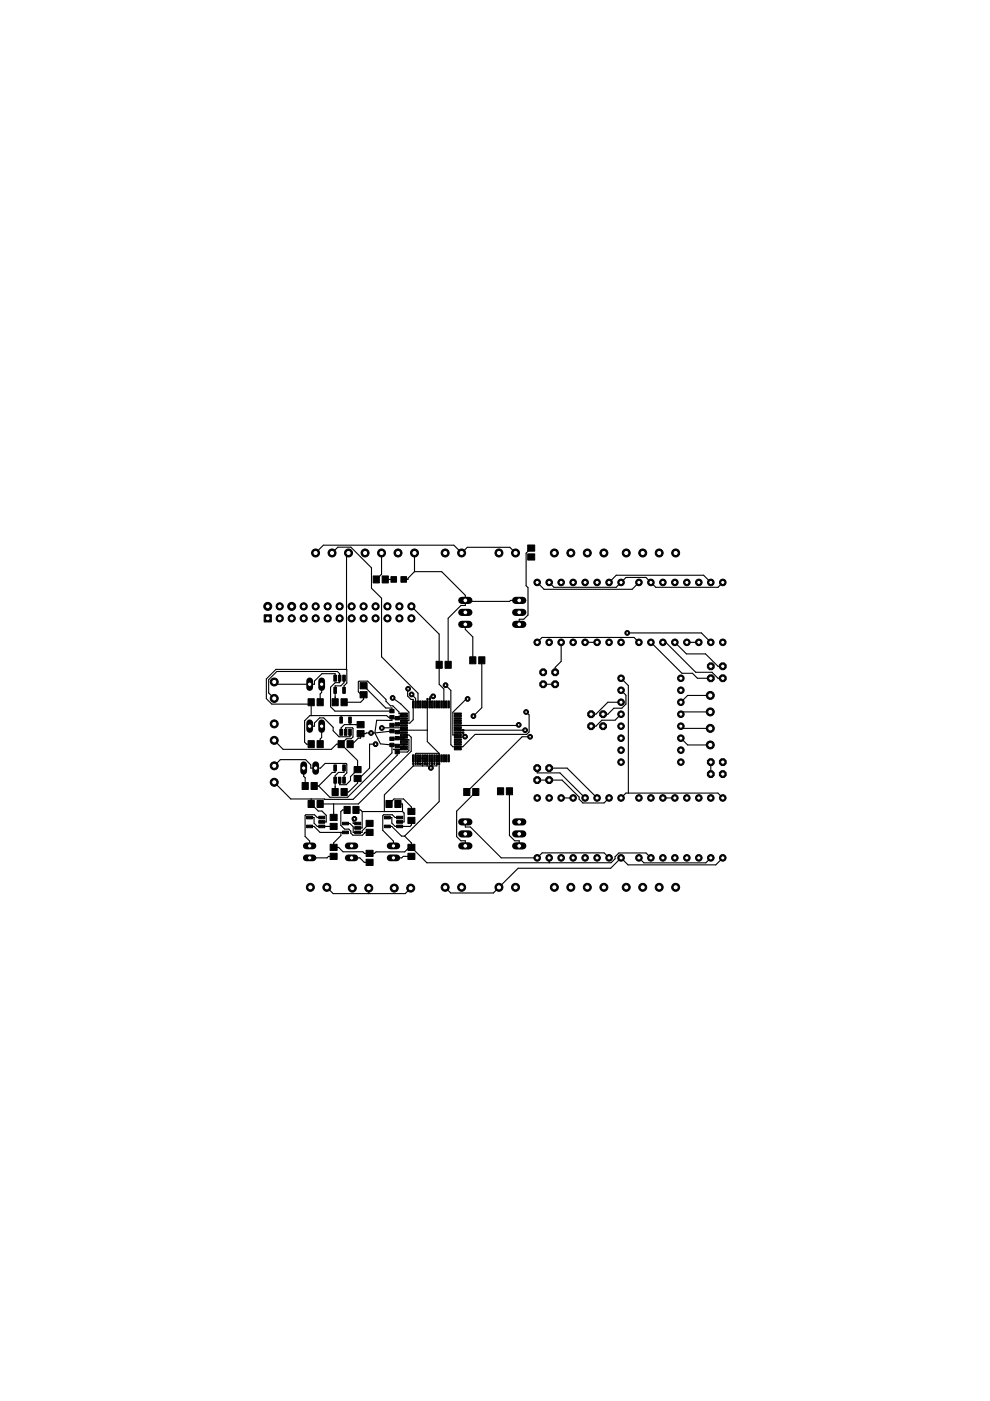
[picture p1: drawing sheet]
<svg xmlns="http://www.w3.org/2000/svg" width="210mm" height="297mm" viewBox="0 0 210 297" stroke-linecap="round" stroke-linejoin="round" font-family="sans-serif">
<g fill="#000" stroke="#000" stroke-width=".21">
<path d="M111.9 117.4h1.5v1.3h-1.5zM111.9 115.5h1.5v1.4h-1.5zM56 130.3h1.5v1.6h-1.5zM79.1 122.1h1.3v1.5h-1.3zM81 122.1h1.3v1.5h-1.3zM82.9 122.3h1.2v1.1h-1.2zM85 122.3h1.2v1.1h-1.2zM99.6 139.3h1.3v1.4h-1.3zM101.5 139.3h1.3v1.4h-1.3zM65.3 148.1h1.3v1.5h-1.3zM65.3 157h1.3v1.5h-1.3zM67.2 148.1h1.3v1.5h-1.3z"/>
<path d="M67.2 157h1.3v1.5h-1.3zM70.4 148.1h1.3v1.5h-1.3zM70.8 143.2h.5v1.2h-.5zM70.8 145.7h.5v1.3h-.5zM71.7 157h1.3v1.5h-1.3zM71.7 143.2h.6v1.2h-.6zM72.1 154.6h.5v1.3h-.5zM72.1 152h.5v1.3h-.5zM72.3 148.1h1.3v1.5h-1.3zM72.7 143.2h.5v1.2h-.5zM72.7 145.7h.5v1.3h-.5zM73 154.6h.6v1.3h-.6z"/>
<path d="M73.6 157h1.3v1.5h-1.3zM73.9 154.6h.6v1.3h-.6zM73.9 152h.6v1.3h-.6zM75.7 153h1.5v1.3h-1.5zM75.7 154.9h1.5v1.3h-1.5zM76.3 146.6h1.5v1.4h-1.5zM76.3 144.7h1.5v1.3h-1.5zM82.7 157.6h.8v.7h-.8zM82.7 156.3h.8v.7h-.8zM82.7 154.6h.8v.8h-.8zM82.7 153.4h.8v.7h-.8zM82.7 151.7h.8v.7h-.8z"/>
<path d="M82.7 150.4h.8v.7h-.8zM83.8 157.8h.9v.7h-.9zM83.8 159.1h.9v.7h-.9zM83.8 154.9h.9v.7h-.9zM83.8 156.1h.9v.8h-.9zM83.8 151.9h.9v.7h-.9zM83.8 153.2h.9v.7h-.9zM84.9 151.2h1.5v.3h-1.5zM84.9 151.7h1.5v.3h-1.5zM84.9 152.2h1.5v.3h-1.5zM84.9 152.7h1.5v.3h-1.5zM84.9 153.2h1.5v.3h-1.5z"/>
<path d="M84.9 153.7h1.5v.3h-1.5zM84.9 154.2h1.5v.3h-1.5zM84.9 154.7h1.5v.3h-1.5zM84.9 155.2h1.5v.3h-1.5zM84.9 155.7h1.5v.3h-1.5zM84.9 156.2h1.5v.3h-1.5zM84.9 156.7h1.5v.3h-1.5zM84.9 157.2h1.5v.3h-1.5zM84.9 157.7h1.5v.3h-1.5zM84.9 158.2h1.5v.3h-1.5zM84.9 158.7h1.5v.3h-1.5zM87.5 148.6h.3v1.5h-.3z"/>
<path d="M88 148.6h.3v1.5h-.3zM88.5 148.6h.3v1.5h-.3zM89 148.6h.3v1.5h-.3zM89.5 148.6h.3v1.5h-.3zM90 148.6h.3v1.5h-.3zM90.4 148.6h.3v1.5h-.3zM90.5 148.1h.3v.3h-.3zM91 148.6h.2v1.5h-.2zM91 148.1h.3v.3h-.3zM91.5 148.6h.3v1.5h-.3zM92 148.6h.3v1.5h-.3zM92.5 148.6h.3v1.5h-.3z"/>
<path d="M92.5 140.2h1.3v1.5h-1.3zM93 148.6h.3v1.5h-.3zM93.5 148.6h.3v1.5h-.3zM94 148.6h.3v1.5h-.3zM94.4 140.2h1.3v1.5h-1.3zM94.5 148.6h.3v1.5h-.3zM95 148.6h.3v1.5h-.3zM96.3 158.7h1.5v.3h-1.5zM96.3 158.2h1.5v.3h-1.5zM96.3 157.7h1.5v.3h-1.5zM96.3 157.2h1.5v.3h-1.5zM96.3 156.7h1.5v.3h-1.5z"/>
<path d="M96.3 156.2h1.5v.3h-1.5zM96.3 155.7h1.5v.3h-1.5zM96.3 155.2h1.5v.3h-1.5zM96.3 154.7h1.5v.3h-1.5zM96.3 154.2h1.5v.3h-1.5zM96.3 153.7h1.5v.3h-1.5zM96.3 153.2h1.5v.3h-1.5zM96.3 152.7h1.5v.3h-1.5zM96.3 152.2h1.5v.3h-1.5zM96.3 151.7h1.5v.3h-1.5zM96.3 151.2h1.5v.3h-1.5zM98 154.7h.4v.2h-.4z"/>
<path d="M98 155.2h.4v.2h-.4zM64.1 165.9h1.3v1.5h-1.3zM65 173.1h1.3v.5h-1.3zM65 174.9h1.3v.6h-1.3zM65.3 169.7h1.3v1.5h-1.3zM66 165.9h1.3v1.5h-1.3zM67.2 169.7h1.3v1.5h-1.3zM67.6 174.9h1.3v.6h-1.3zM67.6 174h1.3v.5h-1.3zM67.6 173.1h1.3v.5h-1.3zM70 174.6h1.5v1.3h-1.5zM70 172.7h1.5v1.3h-1.5z"/>
<path d="M70 179h1.5v1.3h-1.5zM70.4 167.2h1.3v1.5h-1.3zM70.8 164.8h.5v1.3h-.5zM70.8 162.2h.5v1.2h-.5zM71.7 164.8h.6v1.3h-.6zM72.3 167.2h1.3v1.5h-1.3zM72.6 174.3h1.3v.6h-1.3zM72.6 176.2h1.3v.6h-1.3zM72.7 164.8h.5v1.3h-.5zM72.7 162.2h.5v1.2h-.5zM72.9 171h1.4v1.5h-1.4zM74.8 171h1.3v1.5h-1.3z"/>
<path d="M75.1 164.4h1.5v1.3h-1.5zM75.1 162.5h1.5v1.3h-1.5zM75.2 176.2h1.3v.6h-1.3zM75.2 175.3h1.3v.5h-1.3zM75.2 174.3h1.3v.6h-1.3zM77.6 173.9h1.5v1.3h-1.5zM77.6 175.8h1.5v1.3h-1.5zM81.5 173.1h1.3v.5h-1.3zM81.5 174.9h1.3v.6h-1.3zM81.8 169.7h1.3v1.5h-1.3zM83.7 169.7h1.3v1.5h-1.3zM84.1 174.9h1.3v.6h-1.3z"/>
<path d="M84.1 174h1.3v.5h-1.3zM84.1 173.1h1.3v.5h-1.3zM86.5 173.3h1.5v1.3h-1.5zM86.5 171.4h1.5v1.3h-1.5zM86.5 179h1.5v1.3h-1.5zM87.5 160h.3v1.5h-.3zM87.5 161.7h.3v.4h-.3zM88 160h.3v1.5h-.3zM88 161.7h.2v.4h-.2zM88.5 161.7h.2v.4h-.2zM88.5 160h.3v1.5h-.3zM88.9 161.7h.3v.4h-.3z"/>
<path d="M89 160h.3v1.5h-.3zM89.5 160h.3v1.5h-.3zM89.5 161.7h.2v.4h-.2zM90 160h.3v1.5h-.3zM90 161.7h.2v.4h-.2zM90.4 161.7h.3v.4h-.3zM90.4 160h.3v1.5h-.3zM90.9 161.7h.3v.4h-.3zM91 160h.2v1.5h-.2zM91.5 160h.3v1.5h-.3zM91.5 161.7h.2v.4h-.2zM92 160h.3v1.5h-.3z"/>
<path d="M92 161.7h.2v.4h-.2zM92.5 160h.3v1.5h-.3zM92.5 161.7h.3v.4h-.3zM93 160h.3v1.5h-.3zM93 161.7h.2v.4h-.2zM93.5 160h.3v1.5h-.3zM94 160h.3v1.5h-.3zM94.5 160h.3v1.5h-.3zM95 160h.3v1.5h-.3zM98.3 167.2h1.3v1.5h-1.3zM100.2 167.2h1.3v1.5h-1.3zM105.5 167h1.3v1.5h-1.3z"/>
<path d="M107.4 167h1.3v1.5h-1.3zM70 180.9h1.5v1.3h-1.5zM77.6 182.2h1.5v1.3h-1.5zM77.6 180.3h1.5v1.3h-1.5zM86.5 180.9h1.5v1.3h-1.5z"/>
</g>
<g fill="none" stroke="#000" stroke-width=".23">
<path d="M66.9 117.2l1.7-1.6h27.6l1.7 1.6 1.2-1.2h9l1.2 1.2M70.4 117.2l1.2-1.2h2.8l4.4 4.4v4.3l2.1 2.1v12.5l7.7 7.7v2.4M73.9 117.2l-.4 .5v24.2M80.9 117.2v4.6l-1.1 1.1M87.9 117.2v4M112.6 116.2l-1.1 1.1v6.9l.5 .4v5.8l-1 .9h-.9v1.1M81.7 122.9h1.8M87.2 128.6l5.9 5.9v10.6l1 1v3.3M87.9 121.2h5.7l5.1 5v2.2h-1l-2.7 2.7v9.8M87.9 121.2l-1.4 1.4v.3h-.9M98.7 132.4v1.1l1.5 1.5v5M102.2 140v10.1l-1.8 1.7"/>
<path d="M110.1 127.3h-1.9l-.1 .2h-9.4M113.9 123.5l1.5 1.4h18.6l1.5-1.4M113.9 136.2l1-1.1h19.5l1.1 1.1M116.4 123.5l1.1 1h13.1l2.1-2.1h4.2l2.1 2.1h13.2l1-1M119 136.2v4l-1.3 1.3v1M124.1 136.2h2.5M129.1 123.5l1.6-1.5h18.5l1.5 1.5M133 134.2h15.7l2 2M138 136.2l6.6 6.5h2.2l1.1 1.1h2.8M140.5 136.2h.7l6.3 6.3h3.5l1.2 1.3h1M143.1 136.2l2.4 2.4h4.1l2.6 2.7h1M145.6 136.2h2.6"/>
<path d="M58.1 157l1.9 1.9h10.3l1.1-1.1h.9M65.7 154h1v-.7l1.1-1.1h.8l2 2v.7l1.3 1.3h2.3v-.9M66 148.9v2.8M68.2 145.1v1.7l-.3 .3v1.8M68.2 154v2.4l-.3 .3v1.1M71.1 143.8v-1h-2.8l-1.6 1.6v.7h-8.1l-.5-.5M71.1 147.8h.1M72.3 151.7v1M72.3 157.8l3.5 3.4v2l-1.5 1.5v.8l-.9 .9h-1.4v-1M72.9 143.8v.9l-.6 .7h-1.2v3.5M73.3 155.3v-1h1.4l.1 .1v1.9l-.4 .3h-1l-1.1 1.2M73.5 141.9v2.9l-.6 .6v1"/>
<path d="M73.5 141.9h-15l-2 2.1v4.1l1.1 1.2h8.4M74.2 152.7v.9M76.5 153.6h-3.5l-.7 .7v1M77.1 147.8l-1.1-1.1v-2.1l.1-.2h1.9l3.8 3.9v.4l1 .9h.5l1.3 1.4v.3h1M77.1 147.3v1l-.6 .6h-3.5M77.1 145.4l4.7 4.7h1.3v.7h-12.1l-.9-1v-4.1l1-1h.9v-1.9l-.5-.4h-12.8l-1.7 1.7v2.8l1.1 1.2M78.7 155.4l-2.2 .2v.9h-.5l-1.3 1.3h-.5M79.5 155.4l1.2 2.3 2.4 .2M79.6 157.8h-1.2v5.1l-2.3 2.2h-.3v.9l-1.9 1.9h-.9M83.1 152.1v.6h-3.2l-.4 2.7M83.1 157.9v1.7l-9.4 9.4h-3.8l-2.3-2.4M83.1 157.9h.8l.2 .3h.5"/>
<path d="M83.2 148l1.8 1.2 1.7 1.8v1.8h-1.1M84.6 157.8v.5h1v-.5M84.6 152.3h-1.1l-.3-.2h-.9l-.3-.4h-16.3l-1.1 1.1v4.6l.4 .4h1M84.6 155.2h-.5l-.2-.2h-.8l-3.6 .4M84.6 153.6l-1.5 .1M85.6 151.8h-1v.5h1M85.6 156.3v.5h1.1v2.3l-.3 .3h-2.2v.7l-9.3 9.4-13.2-.1-3.6-3.5M85.6 155.8h1.1l.5 .5v3l-11.2 11.2h-8.1M85.6 154.3h-4.6M85.6 156.5l-2.5 .1M86.5 146l-.1 1.6 .7 .7h.5v4.3l-.7 .7h-2.3v.5h1M87.3 147.2l.8 .9v1.3"/>
<path d="M90.6 154.8h-6v.5h1M90.6 148.3v8.9l2.5 2.5M91.8 147.6l-.7 .2v1.6M93.1 159.7h-4.9l-.1 2.2M93.1 159.7v10.2l-7.3 7.4M94.5 145.3l1.1 1.1v11.5l.4 .4h2.1l2.6-2.6h11l.5-.5v-3.6l-.7-.6M97.1 155.3h1.1v.5l.4 .4M97.1 154.8h14.2M97.7 155.3h.1M97.7 154.8h.1M99.1 148.2h-.2l-2.9 2.8v4.8h1.1M110 153.7l-.2 .1h-12.7"/>
<path d="M112.4 156.2h-1.7l-11.7 11.7M115.2 145.1h2.5M131.7 148.9h-2.8l-2.6 2.5h-1M131.7 143.8l1.5 1.6v22.7M131.7 146.3l1 1.1v1.9l-.9 .9h-1.6l-1.3 1.2h-1M131.7 151.4l-1.3 1.3h-2.8l-1.3 1.3h-1M144.4 156.5l1.4 1.4h4.8M144.4 154l.4 .4h5.8M150.6 150.9h-5.8l-.4 .5M150.6 147.4h-4.8l-1.4 1.5M58.1 162.4l1.3-1.3h5.4l1.1 1.1v.7h2l1-1h4.5l.1 .1v1.9l-.6 .6v.9M64.4 162.9v1.7l.3 .3v1.7"/>
<path d="M65.6 175.2h1l1.3 1.3h5.3M65.6 173.3h1v1.2l.7 .7h3.4M66 169.4v1.1l1.5 1.5h.8l.9 .9v1.4h-1M66.6 166.6h1M68.2 173.3h-.9l-.6-.6h-1.8l-.2 .2v4.4l1 1v1M70.7 170.5v2.8M71.1 162.8v1h-.7l-2.8 2.8M71.1 166.9h.1M72.3 176.5v.6l-1.6 1.6v1h1.1l.9 .9h4.2l.4 .3h2.1l.3-.3h6.1l1.4-1.4M72.9 162.8v1h-1.1l-.7 .7v3.4M73.6 171.7h-1l-.3 .4v2.9l.7 .8h1l.4 .4v.4l.4 .5h2l.5-.6h1.1M75.1 173.6l-.2 .3v.7h.9"/>
<path d="M75.5 171.7h1l.3 .4M76.8 172.1h8.5M76.8 172.1v3.4h-1M78.4 174.6l-1.6 1.5v.4h-1.9v-1.2l-.7-.7h-1M82.1 175.2h1l2 2.1h.7M82.1 173.3h1v1.2l.7 .7h3.2l.2-.3v-1M82.5 170.5l1-1.1h2.1l1.6 1.7v.9M84.4 170.5h.9v1.6M84.7 173.3h-.9l-.6-.6h-1.9l-.1 .2v3.1l2.2 2.3v1M85.3 172.1l.4 .3v1.9h-1M85.8 177.3l1.4 1.4v1M87.2 179.7l3.3 3.2h39.1l.8-.8v-.4l.8-.9h5.8l1 1.1"/>
<path d="M87.6 160.8v1.6M87.6 161.8v.1M87.6 162.4l-6.1 6.1v3.6M88.1 161.8v.1M88.6 160.8v1.1M89.1 161.9h.4l.1 .2M89.1 160.8h.5M89.6 160.8v1.6M90.1 160.8v1.1M90.6 161.9h.1M90.6 160.8v1.6M91.1 160.8v1.1"/>
<path d="M91.4 162.4v.4M91.6 160.8v1.6M91.6 161.4h.1M92.1 160.8v1.1M92.6 160.8v1.6h-5M92.6 161.4h.1M93.1 161.4h.1M98.7 174.3v1h1l6.6 6.6h7.6l1.1-1.1h13.1l1 1.1M100.9 167.9l-4.1 4.1v5.4l.9 .9h1v1M108 167.8v9.3l1.1 1.2h1v1M113.9 165.4h5.3l3.6 3.6v.4l.8 .8h4.5l1-1M113.9 162.9v1h4.8l5.4 5.3"/>
<path d="M116.4 162.9h3.8l6.4 6.3M119 169.2h2.5M131.7 169.2l1-1.1h19.5l1 1.1M140.5 169.2h2.6M150.7 161.6v2.5M69.3 188.1l1.3 1.4h15.3l1.2-1.2M70.7 181.6h-1l-.4 .3h-3.6M74.5 181.9h1.8l.9 .9h1.2M78.2 188.3v1.2M87.2 181.6h-1.7l-.3 .3h-1.8M116.4 181.9v1M135.5 181.9l1 1h13.1l1.1-1"/>
<path d="M153.2 181.9l-1.4 1.5h-18.6l-1.5-1.5-2.2 2.2h-19.6l-5.3 5.2h-9l-1.2-1.2"/>
</g>
<path d="M83.4 158.9h1.6" fill="none" stroke="#000" stroke-width=".32"/>
<circle cx="56.8" cy="131.1" r=".51" fill="#fff" stroke="#000" stroke-width=".21"/>
<circle cx="56.8" cy="128.6" r=".85" fill="#000" stroke="#000" stroke-width=".21"/>
<circle cx="56.8" cy="128.6" r=".51" fill="#fff" stroke="#000" stroke-width=".21"/>
<circle cx="59.3" cy="131.1" r=".76" fill="#000" stroke="#000" stroke-width=".21"/>
<circle cx="59.3" cy="131.1" r=".51" fill="#fff" stroke="#000" stroke-width=".21"/>
<circle cx="59.3" cy="128.6" r=".76" fill="#000" stroke="#000" stroke-width=".21"/>
<circle cx="59.3" cy="128.6" r=".51" fill="#fff" stroke="#000" stroke-width=".21"/>
<circle cx="61.8" cy="131.1" r=".76" fill="#000" stroke="#000" stroke-width=".21"/>
<circle cx="61.8" cy="131.1" r=".51" fill="#fff" stroke="#000" stroke-width=".21"/>
<circle cx="61.8" cy="128.6" r=".85" fill="#000" stroke="#000" stroke-width=".21"/>
<circle cx="61.8" cy="128.6" r=".51" fill="#fff" stroke="#000" stroke-width=".21"/>
<circle cx="64.4" cy="131.1" r=".76" fill="#000" stroke="#000" stroke-width=".21"/>
<circle cx="64.4" cy="131.1" r=".51" fill="#fff" stroke="#000" stroke-width=".21"/>
<circle cx="64.4" cy="128.6" r=".76" fill="#000" stroke="#000" stroke-width=".21"/>
<circle cx="64.4" cy="128.6" r=".51" fill="#fff" stroke="#000" stroke-width=".21"/>
<circle cx="66.9" cy="131.1" r=".76" fill="#000" stroke="#000" stroke-width=".21"/>
<circle cx="66.9" cy="131.1" r=".51" fill="#fff" stroke="#000" stroke-width=".21"/>
<circle cx="66.9" cy="128.6" r=".76" fill="#000" stroke="#000" stroke-width=".21"/>
<circle cx="66.9" cy="128.6" r=".51" fill="#fff" stroke="#000" stroke-width=".21"/>
<circle cx="69.5" cy="131.1" r=".76" fill="#000" stroke="#000" stroke-width=".21"/>
<circle cx="69.5" cy="131.1" r=".51" fill="#fff" stroke="#000" stroke-width=".21"/>
<circle cx="69.5" cy="128.6" r=".76" fill="#000" stroke="#000" stroke-width=".21"/>
<circle cx="69.5" cy="128.6" r=".51" fill="#fff" stroke="#000" stroke-width=".21"/>
<circle cx="72" cy="131.1" r=".76" fill="#000" stroke="#000" stroke-width=".21"/>
<circle cx="72" cy="131.1" r=".51" fill="#fff" stroke="#000" stroke-width=".21"/>
<circle cx="72" cy="128.6" r=".76" fill="#000" stroke="#000" stroke-width=".21"/>
<circle cx="72" cy="128.6" r=".51" fill="#fff" stroke="#000" stroke-width=".21"/>
<circle cx="74.5" cy="131.1" r=".76" fill="#000" stroke="#000" stroke-width=".21"/>
<circle cx="74.5" cy="131.1" r=".51" fill="#fff" stroke="#000" stroke-width=".21"/>
<circle cx="74.5" cy="128.6" r=".76" fill="#000" stroke="#000" stroke-width=".21"/>
<circle cx="74.5" cy="128.6" r=".51" fill="#fff" stroke="#000" stroke-width=".21"/>
<circle cx="77.1" cy="131.1" r=".76" fill="#000" stroke="#000" stroke-width=".21"/>
<circle cx="77.1" cy="131.1" r=".51" fill="#fff" stroke="#000" stroke-width=".21"/>
<circle cx="77.1" cy="128.6" r=".76" fill="#000" stroke="#000" stroke-width=".21"/>
<circle cx="77.1" cy="128.6" r=".51" fill="#fff" stroke="#000" stroke-width=".21"/>
<circle cx="79.6" cy="131.1" r=".76" fill="#000" stroke="#000" stroke-width=".21"/>
<circle cx="79.6" cy="131.1" r=".51" fill="#fff" stroke="#000" stroke-width=".21"/>
<circle cx="79.6" cy="128.6" r=".76" fill="#000" stroke="#000" stroke-width=".21"/>
<circle cx="79.6" cy="128.6" r=".51" fill="#fff" stroke="#000" stroke-width=".21"/>
<circle cx="82.1" cy="131.1" r=".76" fill="#000" stroke="#000" stroke-width=".21"/>
<circle cx="82.1" cy="131.1" r=".51" fill="#fff" stroke="#000" stroke-width=".21"/>
<circle cx="82.1" cy="128.6" r=".76" fill="#000" stroke="#000" stroke-width=".21"/>
<circle cx="82.1" cy="128.6" r=".51" fill="#fff" stroke="#000" stroke-width=".21"/>
<circle cx="84.7" cy="131.1" r=".76" fill="#000" stroke="#000" stroke-width=".21"/>
<circle cx="84.7" cy="131.1" r=".51" fill="#fff" stroke="#000" stroke-width=".21"/>
<circle cx="84.7" cy="128.6" r=".76" fill="#000" stroke="#000" stroke-width=".21"/>
<circle cx="84.7" cy="128.6" r=".51" fill="#fff" stroke="#000" stroke-width=".21"/>
<circle cx="87.2" cy="131.1" r=".76" fill="#000" stroke="#000" stroke-width=".21"/>
<circle cx="87.2" cy="131.1" r=".51" fill="#fff" stroke="#000" stroke-width=".21"/>
<circle cx="87.2" cy="128.6" r=".76" fill="#000" stroke="#000" stroke-width=".21"/>
<circle cx="87.2" cy="128.6" r=".51" fill="#fff" stroke="#000" stroke-width=".21"/>
<circle cx="131.7" cy="169.2" r=".7" fill="#000" stroke="#000" stroke-width=".21"/>
<circle cx="131.7" cy="169.2" r=".44" fill="#fff" stroke="#000" stroke-width=".21"/>
<circle cx="129.1" cy="169.2" r=".7" fill="#000" stroke="#000" stroke-width=".21"/>
<circle cx="129.1" cy="169.2" r=".44" fill="#fff" stroke="#000" stroke-width=".21"/>
<circle cx="126.6" cy="169.2" r=".7" fill="#000" stroke="#000" stroke-width=".21"/>
<circle cx="126.6" cy="169.2" r=".44" fill="#fff" stroke="#000" stroke-width=".21"/>
<circle cx="124.1" cy="169.2" r=".7" fill="#000" stroke="#000" stroke-width=".21"/>
<circle cx="124.1" cy="169.2" r=".44" fill="#fff" stroke="#000" stroke-width=".21"/>
<circle cx="121.5" cy="169.2" r=".7" fill="#000" stroke="#000" stroke-width=".21"/>
<circle cx="121.5" cy="169.2" r=".44" fill="#fff" stroke="#000" stroke-width=".21"/>
<circle cx="119" cy="169.2" r=".7" fill="#000" stroke="#000" stroke-width=".21"/>
<circle cx="119" cy="169.2" r=".44" fill="#fff" stroke="#000" stroke-width=".21"/>
<circle cx="116.4" cy="169.2" r=".7" fill="#000" stroke="#000" stroke-width=".21"/>
<circle cx="116.4" cy="169.2" r=".44" fill="#fff" stroke="#000" stroke-width=".21"/>
<circle cx="113.9" cy="169.2" r=".7" fill="#000" stroke="#000" stroke-width=".21"/>
<circle cx="113.9" cy="169.2" r=".44" fill="#fff" stroke="#000" stroke-width=".21"/>
<circle cx="113.9" cy="181.9" r=".7" fill="#000" stroke="#000" stroke-width=".21"/>
<circle cx="113.9" cy="181.9" r=".44" fill="#fff" stroke="#000" stroke-width=".21"/>
<circle cx="116.4" cy="181.9" r=".7" fill="#000" stroke="#000" stroke-width=".21"/>
<circle cx="116.4" cy="181.9" r=".44" fill="#fff" stroke="#000" stroke-width=".21"/>
<circle cx="119" cy="181.9" r=".7" fill="#000" stroke="#000" stroke-width=".21"/>
<circle cx="119" cy="181.9" r=".44" fill="#fff" stroke="#000" stroke-width=".21"/>
<circle cx="121.5" cy="181.9" r=".7" fill="#000" stroke="#000" stroke-width=".21"/>
<circle cx="121.5" cy="181.9" r=".44" fill="#fff" stroke="#000" stroke-width=".21"/>
<circle cx="124.1" cy="181.9" r=".7" fill="#000" stroke="#000" stroke-width=".21"/>
<circle cx="124.1" cy="181.9" r=".44" fill="#fff" stroke="#000" stroke-width=".21"/>
<circle cx="126.6" cy="181.9" r=".7" fill="#000" stroke="#000" stroke-width=".21"/>
<circle cx="126.6" cy="181.9" r=".44" fill="#fff" stroke="#000" stroke-width=".21"/>
<circle cx="129.1" cy="181.9" r=".7" fill="#000" stroke="#000" stroke-width=".21"/>
<circle cx="129.1" cy="181.9" r=".44" fill="#fff" stroke="#000" stroke-width=".21"/>
<circle cx="131.7" cy="181.9" r=".7" fill="#000" stroke="#000" stroke-width=".21"/>
<circle cx="131.7" cy="181.9" r=".44" fill="#fff" stroke="#000" stroke-width=".21"/>
<circle cx="113.9" cy="162.9" r=".78" fill="#000" stroke="#000" stroke-width=".21"/>
<circle cx="113.9" cy="162.9" r=".47" fill="#fff" stroke="#000" stroke-width=".21"/>
<circle cx="113.9" cy="165.4" r=".78" fill="#000" stroke="#000" stroke-width=".21"/>
<circle cx="113.9" cy="165.4" r=".47" fill="#fff" stroke="#000" stroke-width=".21"/>
<circle cx="116.4" cy="162.9" r=".78" fill="#000" stroke="#000" stroke-width=".21"/>
<circle cx="116.4" cy="162.9" r=".47" fill="#fff" stroke="#000" stroke-width=".21"/>
<circle cx="116.4" cy="165.4" r=".78" fill="#000" stroke="#000" stroke-width=".21"/>
<circle cx="116.4" cy="165.4" r=".47" fill="#fff" stroke="#000" stroke-width=".21"/>
<circle cx="128" cy="188.1" r=".85" fill="#000" stroke="#000" stroke-width=".21"/>
<circle cx="128" cy="188.1" r=".55" fill="#fff" stroke="#000" stroke-width=".21"/>
<circle cx="124.5" cy="188.1" r=".85" fill="#000" stroke="#000" stroke-width=".21"/>
<circle cx="124.5" cy="188.1" r=".55" fill="#fff" stroke="#000" stroke-width=".21"/>
<circle cx="121" cy="188.1" r=".85" fill="#000" stroke="#000" stroke-width=".21"/>
<circle cx="121" cy="188.1" r=".55" fill="#fff" stroke="#000" stroke-width=".21"/>
<circle cx="117.5" cy="188.1" r=".85" fill="#000" stroke="#000" stroke-width=".21"/>
<circle cx="117.5" cy="188.1" r=".55" fill="#fff" stroke="#000" stroke-width=".21"/>
<circle cx="113.9" cy="136.2" r=".7" fill="#000" stroke="#000" stroke-width=".21"/>
<circle cx="113.9" cy="136.2" r=".44" fill="#fff" stroke="#000" stroke-width=".21"/>
<circle cx="116.4" cy="136.2" r=".7" fill="#000" stroke="#000" stroke-width=".21"/>
<circle cx="116.4" cy="136.2" r=".44" fill="#fff" stroke="#000" stroke-width=".21"/>
<circle cx="119" cy="136.2" r=".7" fill="#000" stroke="#000" stroke-width=".21"/>
<circle cx="119" cy="136.2" r=".44" fill="#fff" stroke="#000" stroke-width=".21"/>
<circle cx="121.5" cy="136.2" r=".7" fill="#000" stroke="#000" stroke-width=".21"/>
<circle cx="121.5" cy="136.2" r=".44" fill="#fff" stroke="#000" stroke-width=".21"/>
<circle cx="124.1" cy="136.2" r=".7" fill="#000" stroke="#000" stroke-width=".21"/>
<circle cx="124.1" cy="136.2" r=".44" fill="#fff" stroke="#000" stroke-width=".21"/>
<circle cx="126.6" cy="136.2" r=".7" fill="#000" stroke="#000" stroke-width=".21"/>
<circle cx="126.6" cy="136.2" r=".44" fill="#fff" stroke="#000" stroke-width=".21"/>
<circle cx="129.1" cy="136.2" r=".7" fill="#000" stroke="#000" stroke-width=".21"/>
<circle cx="129.1" cy="136.2" r=".44" fill="#fff" stroke="#000" stroke-width=".21"/>
<circle cx="131.7" cy="136.2" r=".7" fill="#000" stroke="#000" stroke-width=".21"/>
<circle cx="131.7" cy="136.2" r=".44" fill="#fff" stroke="#000" stroke-width=".21"/>
<circle cx="131.7" cy="123.5" r=".7" fill="#000" stroke="#000" stroke-width=".21"/>
<circle cx="131.7" cy="123.5" r=".44" fill="#fff" stroke="#000" stroke-width=".21"/>
<circle cx="129.1" cy="123.5" r=".7" fill="#000" stroke="#000" stroke-width=".21"/>
<circle cx="129.1" cy="123.5" r=".44" fill="#fff" stroke="#000" stroke-width=".21"/>
<circle cx="126.6" cy="123.5" r=".7" fill="#000" stroke="#000" stroke-width=".21"/>
<circle cx="126.6" cy="123.5" r=".44" fill="#fff" stroke="#000" stroke-width=".21"/>
<circle cx="124.1" cy="123.5" r=".7" fill="#000" stroke="#000" stroke-width=".21"/>
<circle cx="124.1" cy="123.5" r=".44" fill="#fff" stroke="#000" stroke-width=".21"/>
<circle cx="121.5" cy="123.5" r=".7" fill="#000" stroke="#000" stroke-width=".21"/>
<circle cx="121.5" cy="123.5" r=".44" fill="#fff" stroke="#000" stroke-width=".21"/>
<circle cx="119" cy="123.5" r=".7" fill="#000" stroke="#000" stroke-width=".21"/>
<circle cx="119" cy="123.5" r=".44" fill="#fff" stroke="#000" stroke-width=".21"/>
<circle cx="116.4" cy="123.5" r=".7" fill="#000" stroke="#000" stroke-width=".21"/>
<circle cx="116.4" cy="123.5" r=".44" fill="#fff" stroke="#000" stroke-width=".21"/>
<circle cx="113.9" cy="123.5" r=".7" fill="#000" stroke="#000" stroke-width=".21"/>
<circle cx="113.9" cy="123.5" r=".44" fill="#fff" stroke="#000" stroke-width=".21"/>
<circle cx="115.2" cy="142.5" r=".78" fill="#000" stroke="#000" stroke-width=".21"/>
<circle cx="115.2" cy="142.5" r=".47" fill="#fff" stroke="#000" stroke-width=".21"/>
<circle cx="115.2" cy="145.1" r=".78" fill="#000" stroke="#000" stroke-width=".21"/>
<circle cx="115.2" cy="145.1" r=".47" fill="#fff" stroke="#000" stroke-width=".21"/>
<circle cx="117.7" cy="142.5" r=".78" fill="#000" stroke="#000" stroke-width=".21"/>
<circle cx="117.7" cy="142.5" r=".47" fill="#fff" stroke="#000" stroke-width=".21"/>
<circle cx="117.7" cy="145.1" r=".78" fill="#000" stroke="#000" stroke-width=".21"/>
<circle cx="117.7" cy="145.1" r=".47" fill="#fff" stroke="#000" stroke-width=".21"/>
<circle cx="117.5" cy="117.2" r=".85" fill="#000" stroke="#000" stroke-width=".21"/>
<circle cx="117.5" cy="117.2" r=".55" fill="#fff" stroke="#000" stroke-width=".21"/>
<circle cx="121" cy="117.2" r=".85" fill="#000" stroke="#000" stroke-width=".21"/>
<circle cx="121" cy="117.2" r=".55" fill="#fff" stroke="#000" stroke-width=".21"/>
<circle cx="124.5" cy="117.2" r=".85" fill="#000" stroke="#000" stroke-width=".21"/>
<circle cx="124.5" cy="117.2" r=".55" fill="#fff" stroke="#000" stroke-width=".21"/>
<circle cx="128" cy="117.2" r=".85" fill="#000" stroke="#000" stroke-width=".21"/>
<circle cx="128" cy="117.2" r=".55" fill="#fff" stroke="#000" stroke-width=".21"/>
<circle cx="135.5" cy="136.2" r=".7" fill="#000" stroke="#000" stroke-width=".21"/>
<circle cx="135.5" cy="136.2" r=".44" fill="#fff" stroke="#000" stroke-width=".21"/>
<circle cx="138" cy="136.2" r=".7" fill="#000" stroke="#000" stroke-width=".21"/>
<circle cx="138" cy="136.2" r=".44" fill="#fff" stroke="#000" stroke-width=".21"/>
<circle cx="140.5" cy="136.2" r=".7" fill="#000" stroke="#000" stroke-width=".21"/>
<circle cx="140.5" cy="136.2" r=".44" fill="#fff" stroke="#000" stroke-width=".21"/>
<circle cx="143.1" cy="136.2" r=".7" fill="#000" stroke="#000" stroke-width=".21"/>
<circle cx="143.1" cy="136.2" r=".44" fill="#fff" stroke="#000" stroke-width=".21"/>
<circle cx="145.6" cy="136.2" r=".7" fill="#000" stroke="#000" stroke-width=".21"/>
<circle cx="145.6" cy="136.2" r=".44" fill="#fff" stroke="#000" stroke-width=".21"/>
<circle cx="148.2" cy="136.2" r=".7" fill="#000" stroke="#000" stroke-width=".21"/>
<circle cx="148.2" cy="136.2" r=".44" fill="#fff" stroke="#000" stroke-width=".21"/>
<circle cx="150.7" cy="136.2" r=".7" fill="#000" stroke="#000" stroke-width=".21"/>
<circle cx="150.7" cy="136.2" r=".44" fill="#fff" stroke="#000" stroke-width=".21"/>
<circle cx="153.2" cy="136.2" r=".7" fill="#000" stroke="#000" stroke-width=".21"/>
<circle cx="153.2" cy="136.2" r=".44" fill="#fff" stroke="#000" stroke-width=".21"/>
<circle cx="153.2" cy="123.5" r=".7" fill="#000" stroke="#000" stroke-width=".21"/>
<circle cx="153.2" cy="123.5" r=".44" fill="#fff" stroke="#000" stroke-width=".21"/>
<circle cx="150.7" cy="123.5" r=".7" fill="#000" stroke="#000" stroke-width=".21"/>
<circle cx="150.7" cy="123.5" r=".44" fill="#fff" stroke="#000" stroke-width=".21"/>
<circle cx="148.2" cy="123.5" r=".7" fill="#000" stroke="#000" stroke-width=".21"/>
<circle cx="148.2" cy="123.5" r=".44" fill="#fff" stroke="#000" stroke-width=".21"/>
<circle cx="145.6" cy="123.5" r=".7" fill="#000" stroke="#000" stroke-width=".21"/>
<circle cx="145.6" cy="123.5" r=".44" fill="#fff" stroke="#000" stroke-width=".21"/>
<circle cx="143.1" cy="123.5" r=".7" fill="#000" stroke="#000" stroke-width=".21"/>
<circle cx="143.1" cy="123.5" r=".44" fill="#fff" stroke="#000" stroke-width=".21"/>
<circle cx="140.5" cy="123.5" r=".7" fill="#000" stroke="#000" stroke-width=".21"/>
<circle cx="140.5" cy="123.5" r=".44" fill="#fff" stroke="#000" stroke-width=".21"/>
<circle cx="138" cy="123.5" r=".7" fill="#000" stroke="#000" stroke-width=".21"/>
<circle cx="138" cy="123.5" r=".44" fill="#fff" stroke="#000" stroke-width=".21"/>
<circle cx="135.5" cy="123.5" r=".7" fill="#000" stroke="#000" stroke-width=".21"/>
<circle cx="135.5" cy="123.5" r=".44" fill="#fff" stroke="#000" stroke-width=".21"/>
<circle cx="153.2" cy="141.3" r=".78" fill="#000" stroke="#000" stroke-width=".21"/>
<circle cx="153.2" cy="141.3" r=".47" fill="#fff" stroke="#000" stroke-width=".21"/>
<circle cx="150.7" cy="141.3" r=".78" fill="#000" stroke="#000" stroke-width=".21"/>
<circle cx="150.7" cy="141.3" r=".47" fill="#fff" stroke="#000" stroke-width=".21"/>
<circle cx="153.2" cy="143.8" r=".78" fill="#000" stroke="#000" stroke-width=".21"/>
<circle cx="153.2" cy="143.8" r=".47" fill="#fff" stroke="#000" stroke-width=".21"/>
<circle cx="150.7" cy="143.8" r=".78" fill="#000" stroke="#000" stroke-width=".21"/>
<circle cx="150.7" cy="143.8" r=".47" fill="#fff" stroke="#000" stroke-width=".21"/>
<circle cx="132.8" cy="117.2" r=".85" fill="#000" stroke="#000" stroke-width=".21"/>
<circle cx="132.8" cy="117.2" r=".55" fill="#fff" stroke="#000" stroke-width=".21"/>
<circle cx="136.3" cy="117.2" r=".85" fill="#000" stroke="#000" stroke-width=".21"/>
<circle cx="136.3" cy="117.2" r=".55" fill="#fff" stroke="#000" stroke-width=".21"/>
<circle cx="139.8" cy="117.2" r=".85" fill="#000" stroke="#000" stroke-width=".21"/>
<circle cx="139.8" cy="117.2" r=".55" fill="#fff" stroke="#000" stroke-width=".21"/>
<circle cx="143.3" cy="117.2" r=".85" fill="#000" stroke="#000" stroke-width=".21"/>
<circle cx="143.3" cy="117.2" r=".55" fill="#fff" stroke="#000" stroke-width=".21"/>
<circle cx="153.2" cy="169.2" r=".7" fill="#000" stroke="#000" stroke-width=".21"/>
<circle cx="153.2" cy="169.2" r=".44" fill="#fff" stroke="#000" stroke-width=".21"/>
<circle cx="150.7" cy="169.2" r=".7" fill="#000" stroke="#000" stroke-width=".21"/>
<circle cx="150.7" cy="169.2" r=".44" fill="#fff" stroke="#000" stroke-width=".21"/>
<circle cx="148.2" cy="169.2" r=".7" fill="#000" stroke="#000" stroke-width=".21"/>
<circle cx="148.2" cy="169.2" r=".44" fill="#fff" stroke="#000" stroke-width=".21"/>
<circle cx="145.6" cy="169.2" r=".7" fill="#000" stroke="#000" stroke-width=".21"/>
<circle cx="145.6" cy="169.2" r=".44" fill="#fff" stroke="#000" stroke-width=".21"/>
<circle cx="143.1" cy="169.2" r=".7" fill="#000" stroke="#000" stroke-width=".21"/>
<circle cx="143.1" cy="169.2" r=".44" fill="#fff" stroke="#000" stroke-width=".21"/>
<circle cx="140.5" cy="169.2" r=".7" fill="#000" stroke="#000" stroke-width=".21"/>
<circle cx="140.5" cy="169.2" r=".44" fill="#fff" stroke="#000" stroke-width=".21"/>
<circle cx="138" cy="169.2" r=".7" fill="#000" stroke="#000" stroke-width=".21"/>
<circle cx="138" cy="169.2" r=".44" fill="#fff" stroke="#000" stroke-width=".21"/>
<circle cx="135.5" cy="169.2" r=".7" fill="#000" stroke="#000" stroke-width=".21"/>
<circle cx="135.5" cy="169.2" r=".44" fill="#fff" stroke="#000" stroke-width=".21"/>
<circle cx="135.5" cy="181.9" r=".7" fill="#000" stroke="#000" stroke-width=".21"/>
<circle cx="135.5" cy="181.9" r=".44" fill="#fff" stroke="#000" stroke-width=".21"/>
<circle cx="138" cy="181.9" r=".7" fill="#000" stroke="#000" stroke-width=".21"/>
<circle cx="138" cy="181.9" r=".44" fill="#fff" stroke="#000" stroke-width=".21"/>
<circle cx="140.5" cy="181.9" r=".7" fill="#000" stroke="#000" stroke-width=".21"/>
<circle cx="140.5" cy="181.9" r=".44" fill="#fff" stroke="#000" stroke-width=".21"/>
<circle cx="143.1" cy="181.9" r=".7" fill="#000" stroke="#000" stroke-width=".21"/>
<circle cx="143.1" cy="181.9" r=".44" fill="#fff" stroke="#000" stroke-width=".21"/>
<circle cx="145.6" cy="181.9" r=".7" fill="#000" stroke="#000" stroke-width=".21"/>
<circle cx="145.6" cy="181.9" r=".44" fill="#fff" stroke="#000" stroke-width=".21"/>
<circle cx="148.2" cy="181.9" r=".7" fill="#000" stroke="#000" stroke-width=".21"/>
<circle cx="148.2" cy="181.9" r=".44" fill="#fff" stroke="#000" stroke-width=".21"/>
<circle cx="150.7" cy="181.9" r=".7" fill="#000" stroke="#000" stroke-width=".21"/>
<circle cx="150.7" cy="181.9" r=".44" fill="#fff" stroke="#000" stroke-width=".21"/>
<circle cx="153.2" cy="181.9" r=".7" fill="#000" stroke="#000" stroke-width=".21"/>
<circle cx="153.2" cy="181.9" r=".44" fill="#fff" stroke="#000" stroke-width=".21"/>
<circle cx="153.2" cy="161.6" r=".78" fill="#000" stroke="#000" stroke-width=".21"/>
<circle cx="153.2" cy="161.6" r=".47" fill="#fff" stroke="#000" stroke-width=".21"/>
<circle cx="150.7" cy="161.6" r=".78" fill="#000" stroke="#000" stroke-width=".21"/>
<circle cx="150.7" cy="161.6" r=".47" fill="#fff" stroke="#000" stroke-width=".21"/>
<circle cx="153.2" cy="164.1" r=".78" fill="#000" stroke="#000" stroke-width=".21"/>
<circle cx="153.2" cy="164.1" r=".47" fill="#fff" stroke="#000" stroke-width=".21"/>
<circle cx="150.7" cy="164.1" r=".78" fill="#000" stroke="#000" stroke-width=".21"/>
<circle cx="150.7" cy="164.1" r=".47" fill="#fff" stroke="#000" stroke-width=".21"/>
<circle cx="143.3" cy="188.1" r=".85" fill="#000" stroke="#000" stroke-width=".21"/>
<circle cx="143.3" cy="188.1" r=".55" fill="#fff" stroke="#000" stroke-width=".21"/>
<circle cx="139.8" cy="188.1" r=".85" fill="#000" stroke="#000" stroke-width=".21"/>
<circle cx="139.8" cy="188.1" r=".55" fill="#fff" stroke="#000" stroke-width=".21"/>
<circle cx="136.3" cy="188.1" r=".85" fill="#000" stroke="#000" stroke-width=".21"/>
<circle cx="136.3" cy="188.1" r=".55" fill="#fff" stroke="#000" stroke-width=".21"/>
<circle cx="132.8" cy="188.1" r=".85" fill="#000" stroke="#000" stroke-width=".21"/>
<circle cx="132.8" cy="188.1" r=".55" fill="#fff" stroke="#000" stroke-width=".21"/>
<circle cx="131.7" cy="143.8" r=".7" fill="#000" stroke="#000" stroke-width=".21"/>
<circle cx="131.7" cy="143.8" r=".44" fill="#fff" stroke="#000" stroke-width=".21"/>
<circle cx="131.7" cy="146.3" r=".7" fill="#000" stroke="#000" stroke-width=".21"/>
<circle cx="131.7" cy="146.3" r=".44" fill="#fff" stroke="#000" stroke-width=".21"/>
<circle cx="131.7" cy="148.9" r=".7" fill="#000" stroke="#000" stroke-width=".21"/>
<circle cx="131.7" cy="148.9" r=".44" fill="#fff" stroke="#000" stroke-width=".21"/>
<circle cx="131.7" cy="151.4" r=".7" fill="#000" stroke="#000" stroke-width=".21"/>
<circle cx="131.7" cy="151.4" r=".44" fill="#fff" stroke="#000" stroke-width=".21"/>
<circle cx="131.7" cy="154" r=".7" fill="#000" stroke="#000" stroke-width=".21"/>
<circle cx="131.7" cy="154" r=".44" fill="#fff" stroke="#000" stroke-width=".21"/>
<circle cx="131.7" cy="156.5" r=".7" fill="#000" stroke="#000" stroke-width=".21"/>
<circle cx="131.7" cy="156.5" r=".44" fill="#fff" stroke="#000" stroke-width=".21"/>
<circle cx="131.7" cy="159" r=".7" fill="#000" stroke="#000" stroke-width=".21"/>
<circle cx="131.7" cy="159" r=".44" fill="#fff" stroke="#000" stroke-width=".21"/>
<circle cx="131.7" cy="161.6" r=".7" fill="#000" stroke="#000" stroke-width=".21"/>
<circle cx="131.7" cy="161.6" r=".44" fill="#fff" stroke="#000" stroke-width=".21"/>
<circle cx="144.4" cy="161.6" r=".7" fill="#000" stroke="#000" stroke-width=".21"/>
<circle cx="144.4" cy="161.6" r=".44" fill="#fff" stroke="#000" stroke-width=".21"/>
<circle cx="144.4" cy="159" r=".7" fill="#000" stroke="#000" stroke-width=".21"/>
<circle cx="144.4" cy="159" r=".44" fill="#fff" stroke="#000" stroke-width=".21"/>
<circle cx="144.4" cy="156.5" r=".7" fill="#000" stroke="#000" stroke-width=".21"/>
<circle cx="144.4" cy="156.5" r=".44" fill="#fff" stroke="#000" stroke-width=".21"/>
<circle cx="144.4" cy="154" r=".7" fill="#000" stroke="#000" stroke-width=".21"/>
<circle cx="144.4" cy="154" r=".44" fill="#fff" stroke="#000" stroke-width=".21"/>
<circle cx="144.4" cy="151.4" r=".7" fill="#000" stroke="#000" stroke-width=".21"/>
<circle cx="144.4" cy="151.4" r=".44" fill="#fff" stroke="#000" stroke-width=".21"/>
<circle cx="144.4" cy="148.9" r=".7" fill="#000" stroke="#000" stroke-width=".21"/>
<circle cx="144.4" cy="148.9" r=".44" fill="#fff" stroke="#000" stroke-width=".21"/>
<circle cx="144.4" cy="146.3" r=".7" fill="#000" stroke="#000" stroke-width=".21"/>
<circle cx="144.4" cy="146.3" r=".44" fill="#fff" stroke="#000" stroke-width=".21"/>
<circle cx="144.4" cy="143.8" r=".7" fill="#000" stroke="#000" stroke-width=".21"/>
<circle cx="144.4" cy="143.8" r=".44" fill="#fff" stroke="#000" stroke-width=".21"/>
<circle cx="125.3" cy="154" r=".78" fill="#000" stroke="#000" stroke-width=".21"/>
<circle cx="125.3" cy="154" r=".47" fill="#fff" stroke="#000" stroke-width=".21"/>
<circle cx="127.9" cy="154" r=".78" fill="#000" stroke="#000" stroke-width=".21"/>
<circle cx="127.9" cy="154" r=".47" fill="#fff" stroke="#000" stroke-width=".21"/>
<circle cx="125.3" cy="151.4" r=".78" fill="#000" stroke="#000" stroke-width=".21"/>
<circle cx="125.3" cy="151.4" r=".47" fill="#fff" stroke="#000" stroke-width=".21"/>
<circle cx="127.9" cy="151.4" r=".78" fill="#000" stroke="#000" stroke-width=".21"/>
<circle cx="127.9" cy="151.4" r=".47" fill="#fff" stroke="#000" stroke-width=".21"/>
<circle cx="150.6" cy="147.4" r=".85" fill="#000" stroke="#000" stroke-width=".21"/>
<circle cx="150.6" cy="147.4" r=".55" fill="#fff" stroke="#000" stroke-width=".21"/>
<circle cx="150.6" cy="150.9" r=".85" fill="#000" stroke="#000" stroke-width=".21"/>
<circle cx="150.6" cy="150.9" r=".55" fill="#fff" stroke="#000" stroke-width=".21"/>
<circle cx="150.6" cy="154.4" r=".85" fill="#000" stroke="#000" stroke-width=".21"/>
<circle cx="150.6" cy="154.4" r=".55" fill="#fff" stroke="#000" stroke-width=".21"/>
<circle cx="150.6" cy="157.9" r=".85" fill="#000" stroke="#000" stroke-width=".21"/>
<circle cx="150.6" cy="157.9" r=".55" fill="#fff" stroke="#000" stroke-width=".21"/>
<circle cx="94.4" cy="117.2" r=".85" fill="#000" stroke="#000" stroke-width=".21"/>
<circle cx="94.4" cy="117.2" r=".55" fill="#fff" stroke="#000" stroke-width=".21"/>
<circle cx="97.9" cy="117.2" r=".85" fill="#000" stroke="#000" stroke-width=".21"/>
<circle cx="97.9" cy="117.2" r=".55" fill="#fff" stroke="#000" stroke-width=".21"/>
<circle cx="97.9" cy="188.1" r=".85" fill="#000" stroke="#000" stroke-width=".21"/>
<circle cx="97.9" cy="188.1" r=".55" fill="#fff" stroke="#000" stroke-width=".21"/>
<circle cx="94.4" cy="188.1" r=".85" fill="#000" stroke="#000" stroke-width=".21"/>
<circle cx="94.4" cy="188.1" r=".55" fill="#fff" stroke="#000" stroke-width=".21"/>
<circle cx="109.3" cy="188.1" r=".85" fill="#000" stroke="#000" stroke-width=".21"/>
<circle cx="109.3" cy="188.1" r=".55" fill="#fff" stroke="#000" stroke-width=".21"/>
<circle cx="105.8" cy="188.1" r=".85" fill="#000" stroke="#000" stroke-width=".21"/>
<circle cx="105.8" cy="188.1" r=".55" fill="#fff" stroke="#000" stroke-width=".21"/>
<circle cx="105.8" cy="117.2" r=".85" fill="#000" stroke="#000" stroke-width=".21"/>
<circle cx="105.8" cy="117.2" r=".55" fill="#fff" stroke="#000" stroke-width=".21"/>
<circle cx="109.3" cy="117.2" r=".85" fill="#000" stroke="#000" stroke-width=".21"/>
<circle cx="109.3" cy="117.2" r=".55" fill="#fff" stroke="#000" stroke-width=".21"/>
<circle cx="58.1" cy="165.9" r=".85" fill="#000" stroke="#000" stroke-width=".21"/>
<circle cx="58.1" cy="165.9" r=".55" fill="#fff" stroke="#000" stroke-width=".21"/>
<circle cx="58.1" cy="162.4" r=".85" fill="#000" stroke="#000" stroke-width=".21"/>
<circle cx="58.1" cy="162.4" r=".55" fill="#fff" stroke="#000" stroke-width=".21"/>
<path d="M66.9 162.1v1.5" fill="none" stroke="#000" stroke-width="1.4"/>
<circle cx="66.9" cy="162.9" r=".47" fill="#fff" stroke="#000" stroke-width=".21"/>
<path d="M64.4 162.1v1.5" fill="none" stroke="#000" stroke-width="1.4"/>
<circle cx="64.4" cy="162.9" r=".47" fill="#fff" stroke="#000" stroke-width=".21"/>
<circle cx="69.3" cy="188.1" r=".85" fill="#000" stroke="#000" stroke-width=".21"/>
<circle cx="69.3" cy="188.1" r=".55" fill="#fff" stroke="#000" stroke-width=".21"/>
<circle cx="65.8" cy="188.1" r=".85" fill="#000" stroke="#000" stroke-width=".21"/>
<circle cx="65.8" cy="188.1" r=".55" fill="#fff" stroke="#000" stroke-width=".21"/>
<path d="M64.9 179.3h1.5" fill="none" stroke="#000" stroke-width="1.4"/>
<circle cx="65.7" cy="179.3" r=".47" fill="#fff" stroke="#000" stroke-width=".21"/>
<path d="M64.9 181.9h1.5" fill="none" stroke="#000" stroke-width="1.4"/>
<circle cx="65.7" cy="181.9" r=".47" fill="#fff" stroke="#000" stroke-width=".21"/>
<circle cx="58.1" cy="148.1" r=".85" fill="#000" stroke="#000" stroke-width=".21"/>
<circle cx="58.1" cy="148.1" r=".55" fill="#fff" stroke="#000" stroke-width=".21"/>
<circle cx="58.1" cy="144.6" r=".85" fill="#000" stroke="#000" stroke-width=".21"/>
<circle cx="58.1" cy="144.6" r=".55" fill="#fff" stroke="#000" stroke-width=".21"/>
<path d="M65.7 144.4v1.4" fill="none" stroke="#000" stroke-width="1.4"/>
<circle cx="65.7" cy="145.1" r=".47" fill="#fff" stroke="#000" stroke-width=".21"/>
<path d="M68.2 144.4v1.4" fill="none" stroke="#000" stroke-width="1.4"/>
<circle cx="68.2" cy="145.1" r=".47" fill="#fff" stroke="#000" stroke-width=".21"/>
<circle cx="58.1" cy="157" r=".85" fill="#000" stroke="#000" stroke-width=".21"/>
<circle cx="58.1" cy="157" r=".55" fill="#fff" stroke="#000" stroke-width=".21"/>
<circle cx="58.1" cy="153.5" r=".85" fill="#000" stroke="#000" stroke-width=".21"/>
<circle cx="58.1" cy="153.5" r=".55" fill="#fff" stroke="#000" stroke-width=".21"/>
<path d="M65.7 153.2v1.5" fill="none" stroke="#000" stroke-width="1.4"/>
<circle cx="65.7" cy="154" r=".47" fill="#fff" stroke="#000" stroke-width=".21"/>
<path d="M68.2 153.2v1.5" fill="none" stroke="#000" stroke-width="1.4"/>
<circle cx="68.2" cy="154" r=".47" fill="#fff" stroke="#000" stroke-width=".21"/>
<circle cx="78.2" cy="188.3" r=".85" fill="#000" stroke="#000" stroke-width=".21"/>
<circle cx="78.2" cy="188.3" r=".55" fill="#fff" stroke="#000" stroke-width=".21"/>
<circle cx="74.7" cy="188.3" r=".85" fill="#000" stroke="#000" stroke-width=".21"/>
<circle cx="74.7" cy="188.3" r=".55" fill="#fff" stroke="#000" stroke-width=".21"/>
<path d="M73.8 179.3h1.4" fill="none" stroke="#000" stroke-width="1.4"/>
<circle cx="74.5" cy="179.3" r=".47" fill="#fff" stroke="#000" stroke-width=".21"/>
<path d="M73.8 181.9h1.4" fill="none" stroke="#000" stroke-width="1.4"/>
<circle cx="74.5" cy="181.9" r=".47" fill="#fff" stroke="#000" stroke-width=".21"/>
<circle cx="87.1" cy="188.3" r=".85" fill="#000" stroke="#000" stroke-width=".21"/>
<circle cx="87.1" cy="188.3" r=".55" fill="#fff" stroke="#000" stroke-width=".21"/>
<circle cx="83.6" cy="188.3" r=".85" fill="#000" stroke="#000" stroke-width=".21"/>
<circle cx="83.6" cy="188.3" r=".55" fill="#fff" stroke="#000" stroke-width=".21"/>
<path d="M82.7 179.3h1.4" fill="none" stroke="#000" stroke-width="1.4"/>
<circle cx="83.4" cy="179.3" r=".47" fill="#fff" stroke="#000" stroke-width=".21"/>
<path d="M82.7 181.9h1.4" fill="none" stroke="#000" stroke-width="1.4"/>
<circle cx="83.4" cy="181.9" r=".47" fill="#fff" stroke="#000" stroke-width=".21"/>
<path d="M109.3 132.4h1.5" fill="none" stroke="#000" stroke-width="1.5"/>
<circle cx="110.1" cy="132.4" r=".51" fill="#fff" stroke="#000" stroke-width=".21"/>
<path d="M109.3 129.8h1.5" fill="none" stroke="#000" stroke-width="1.5"/>
<circle cx="110.1" cy="129.8" r=".51" fill="#fff" stroke="#000" stroke-width=".21"/>
<path d="M109.3 127.3h1.5" fill="none" stroke="#000" stroke-width="1.5"/>
<circle cx="110.1" cy="127.3" r=".51" fill="#fff" stroke="#000" stroke-width=".21"/>
<path d="M97.9 132.4h1.5" fill="none" stroke="#000" stroke-width="1.5"/>
<circle cx="98.7" cy="132.4" r=".51" fill="#fff" stroke="#000" stroke-width=".21"/>
<path d="M97.9 129.8h1.5" fill="none" stroke="#000" stroke-width="1.5"/>
<circle cx="98.7" cy="129.8" r=".51" fill="#fff" stroke="#000" stroke-width=".21"/>
<path d="M97.9 127.3h1.5" fill="none" stroke="#000" stroke-width="1.5"/>
<circle cx="98.7" cy="127.3" r=".51" fill="#fff" stroke="#000" stroke-width=".21"/>
<path d="M109.3 179.3h1.5" fill="none" stroke="#000" stroke-width="1.5"/>
<circle cx="110.1" cy="179.3" r=".51" fill="#fff" stroke="#000" stroke-width=".21"/>
<path d="M109.3 176.8h1.5" fill="none" stroke="#000" stroke-width="1.5"/>
<circle cx="110.1" cy="176.8" r=".51" fill="#fff" stroke="#000" stroke-width=".21"/>
<path d="M109.3 174.3h1.5" fill="none" stroke="#000" stroke-width="1.5"/>
<circle cx="110.1" cy="174.3" r=".51" fill="#fff" stroke="#000" stroke-width=".21"/>
<path d="M97.9 179.3h1.5" fill="none" stroke="#000" stroke-width="1.5"/>
<circle cx="98.7" cy="179.3" r=".51" fill="#fff" stroke="#000" stroke-width=".21"/>
<path d="M97.9 176.8h1.5" fill="none" stroke="#000" stroke-width="1.5"/>
<circle cx="98.7" cy="176.8" r=".51" fill="#fff" stroke="#000" stroke-width=".21"/>
<path d="M97.9 174.3h1.5" fill="none" stroke="#000" stroke-width="1.5"/>
<circle cx="98.7" cy="174.3" r=".51" fill="#fff" stroke="#000" stroke-width=".21"/>
<circle cx="66.9" cy="117.2" r=".85" fill="#000" stroke="#000" stroke-width=".21"/>
<circle cx="66.9" cy="117.2" r=".55" fill="#fff" stroke="#000" stroke-width=".21"/>
<circle cx="70.4" cy="117.2" r=".85" fill="#000" stroke="#000" stroke-width=".21"/>
<circle cx="70.4" cy="117.2" r=".55" fill="#fff" stroke="#000" stroke-width=".21"/>
<circle cx="73.9" cy="117.2" r=".85" fill="#000" stroke="#000" stroke-width=".21"/>
<circle cx="73.9" cy="117.2" r=".55" fill="#fff" stroke="#000" stroke-width=".21"/>
<circle cx="77.4" cy="117.2" r=".85" fill="#000" stroke="#000" stroke-width=".21"/>
<circle cx="77.4" cy="117.2" r=".55" fill="#fff" stroke="#000" stroke-width=".21"/>
<circle cx="80.9" cy="117.2" r=".85" fill="#000" stroke="#000" stroke-width=".21"/>
<circle cx="80.9" cy="117.2" r=".55" fill="#fff" stroke="#000" stroke-width=".21"/>
<circle cx="84.4" cy="117.2" r=".85" fill="#000" stroke="#000" stroke-width=".21"/>
<circle cx="84.4" cy="117.2" r=".55" fill="#fff" stroke="#000" stroke-width=".21"/>
<circle cx="87.9" cy="117.2" r=".85" fill="#000" stroke="#000" stroke-width=".21"/>
<circle cx="87.9" cy="117.2" r=".55" fill="#fff" stroke="#000" stroke-width=".21"/>
<circle cx="98.6" cy="156.2" r=".51" fill="#000" stroke="#000" stroke-width=".21"/>
<circle cx="98.6" cy="156.2" r=".3" fill="#fff" stroke="#000" stroke-width=".21"/>
<circle cx="87.3" cy="147.2" r=".51" fill="#000" stroke="#000" stroke-width=".21"/>
<circle cx="87.3" cy="147.2" r=".3" fill="#fff" stroke="#000" stroke-width=".21"/>
<circle cx="99.1" cy="148.2" r=".51" fill="#000" stroke="#000" stroke-width=".21"/>
<circle cx="99.1" cy="148.2" r=".3" fill="#fff" stroke="#000" stroke-width=".21"/>
<circle cx="110" cy="153.7" r=".51" fill="#000" stroke="#000" stroke-width=".21"/>
<circle cx="110" cy="153.7" r=".3" fill="#fff" stroke="#000" stroke-width=".21"/>
<circle cx="133" cy="134.2" r=".51" fill="#000" stroke="#000" stroke-width=".21"/>
<circle cx="133" cy="134.2" r=".3" fill="#fff" stroke="#000" stroke-width=".21"/>
<circle cx="94.5" cy="145.3" r=".51" fill="#000" stroke="#000" stroke-width=".21"/>
<circle cx="94.5" cy="145.3" r=".3" fill="#fff" stroke="#000" stroke-width=".21"/>
<circle cx="111.5" cy="151" r=".51" fill="#000" stroke="#000" stroke-width=".21"/>
<circle cx="111.5" cy="151" r=".3" fill="#fff" stroke="#000" stroke-width=".21"/>
<circle cx="100.4" cy="151.8" r=".51" fill="#000" stroke="#000" stroke-width=".21"/>
<circle cx="100.4" cy="151.8" r=".3" fill="#fff" stroke="#000" stroke-width=".21"/>
<circle cx="112.4" cy="156.2" r=".51" fill="#000" stroke="#000" stroke-width=".21"/>
<circle cx="112.4" cy="156.2" r=".3" fill="#fff" stroke="#000" stroke-width=".21"/>
<circle cx="86.5" cy="146" r=".51" fill="#000" stroke="#000" stroke-width=".21"/>
<circle cx="86.5" cy="146" r=".3" fill="#fff" stroke="#000" stroke-width=".21"/>
<circle cx="91.8" cy="147.6" r=".51" fill="#000" stroke="#000" stroke-width=".21"/>
<circle cx="91.8" cy="147.6" r=".3" fill="#fff" stroke="#000" stroke-width=".21"/>
<circle cx="91.4" cy="162.8" r=".51" fill="#000" stroke="#000" stroke-width=".21"/>
<circle cx="91.4" cy="162.8" r=".3" fill="#fff" stroke="#000" stroke-width=".21"/>
<circle cx="81" cy="154.3" r=".51" fill="#000" stroke="#000" stroke-width=".21"/>
<circle cx="81" cy="154.3" r=".3" fill="#fff" stroke="#000" stroke-width=".21"/>
<circle cx="78.7" cy="155.4" r=".51" fill="#000" stroke="#000" stroke-width=".21"/>
<circle cx="78.7" cy="155.4" r=".3" fill="#fff" stroke="#000" stroke-width=".21"/>
<circle cx="83.2" cy="148" r=".51" fill="#000" stroke="#000" stroke-width=".21"/>
<circle cx="83.2" cy="148" r=".3" fill="#fff" stroke="#000" stroke-width=".21"/>
<circle cx="75.1" cy="173.6" r=".51" fill="#000" stroke="#000" stroke-width=".21"/>
<circle cx="75.1" cy="173.6" r=".3" fill="#fff" stroke="#000" stroke-width=".21"/>
<circle cx="111.3" cy="154.8" r=".51" fill="#000" stroke="#000" stroke-width=".21"/>
<circle cx="111.3" cy="154.8" r=".3" fill="#fff" stroke="#000" stroke-width=".21"/>
<circle cx="79.6" cy="157.8" r=".51" fill="#000" stroke="#000" stroke-width=".21"/>
<circle cx="79.6" cy="157.8" r=".3" fill="#fff" stroke="#000" stroke-width=".21"/>
</svg>
